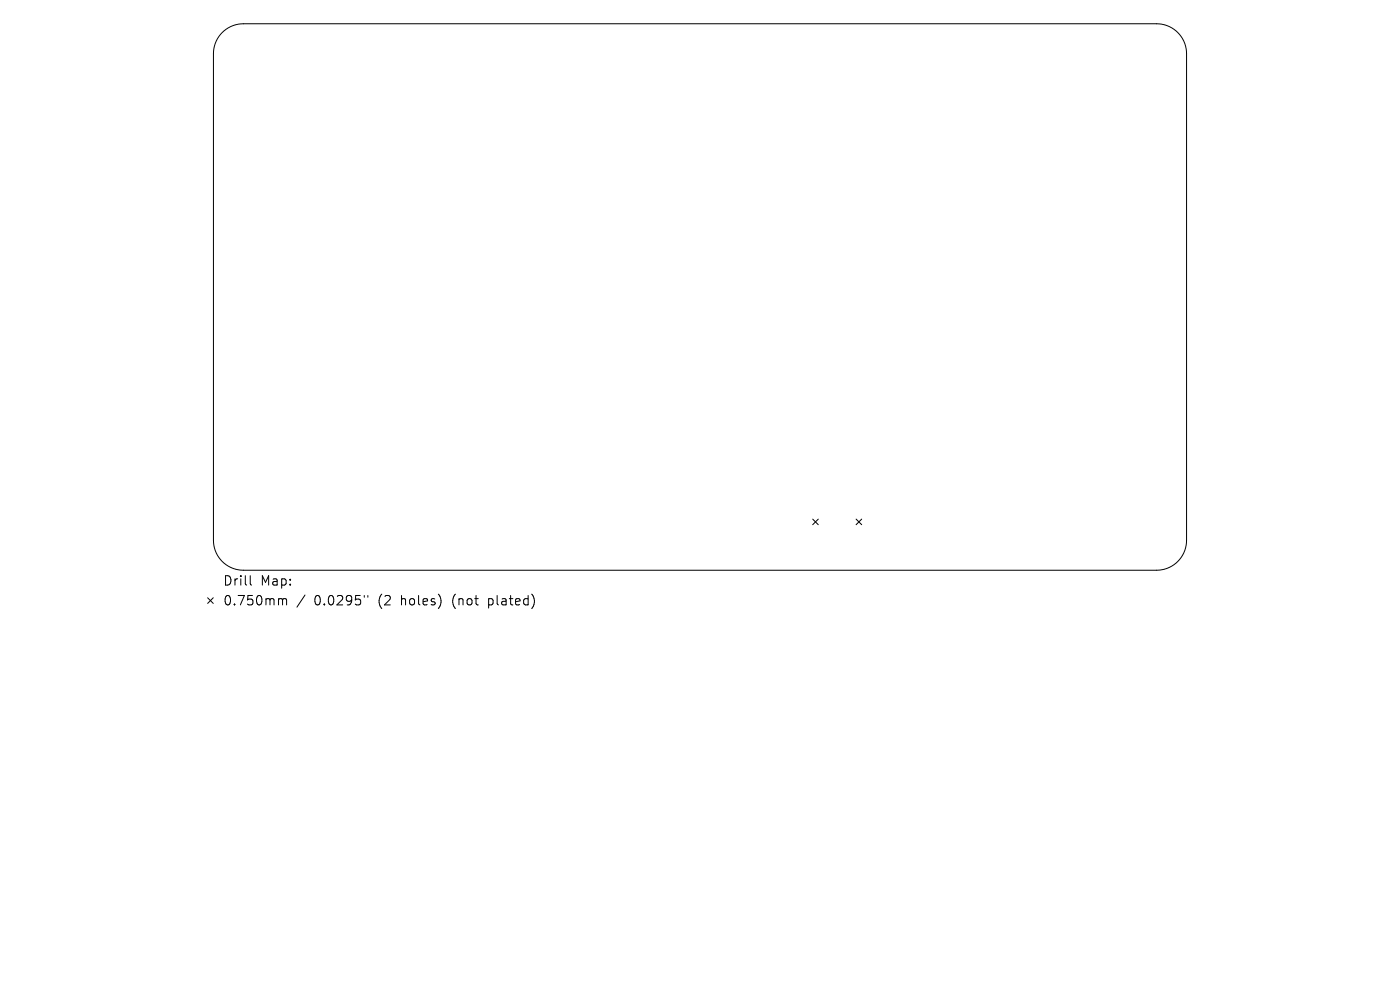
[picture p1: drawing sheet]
<svg xmlns="http://www.w3.org/2000/svg" width="297mm" height="210mm" viewBox="0 0 297 210" stroke-linecap="round" stroke-linejoin="round" font-family="sans-serif">
<defs><g id="words">
<g font-size="2.8">
<text x="47.2" y="124.5">Drill</text>
<text x="55.3" y="124.5">Map:</text>
<text x="47.2" y="128.7">0.750mm</text>
<text x="66.7" y="128.7">0.0295&quot;</text>
<text x="80.4" y="128.7">(2</text>
<text x="85.4" y="128.7">holes)</text>
<text x="96.4" y="128.7">(not</text>
<text x="104.3" y="128.7">plated)</text>
</g>
</g></defs>
<g fill="none" stroke="#000" stroke-width=".21">
<path d="M47.1 6.9a6.4 6.4 0 0 1 4.5-1.9h193.8a6.4 6.4 0 0 1 6.3 6.4v103.2a6.4 6.4 0 0 1-6.3 6.4h-193.8a6.4 6.4 0 0 1-6.3-6.4v-103.2a6.4 6.4 0 0 1 1.8-4.5zM172.4 110.1l1.2 1.2M173.6 110.1l-1.2 1.2M181.6 110.1l1.2 1.2M182.8 110.1l-1.2 1.2M44 126.8l1.2 1.2M45.2 126.8l-1.2 1.2M53.1 122.1v1.7l.3 .3M59.4 127l.4 .1 .1 .2M59.9 127.3l.3-.3 .5 .1 .1 1.2M59.9 127.3v1M64.7 126.2l-1.7 2.6"/>
<path d="M77.3 126.3v.4M78 126.3v.4"/>
</g>
<use href="#words"/>
</svg>
